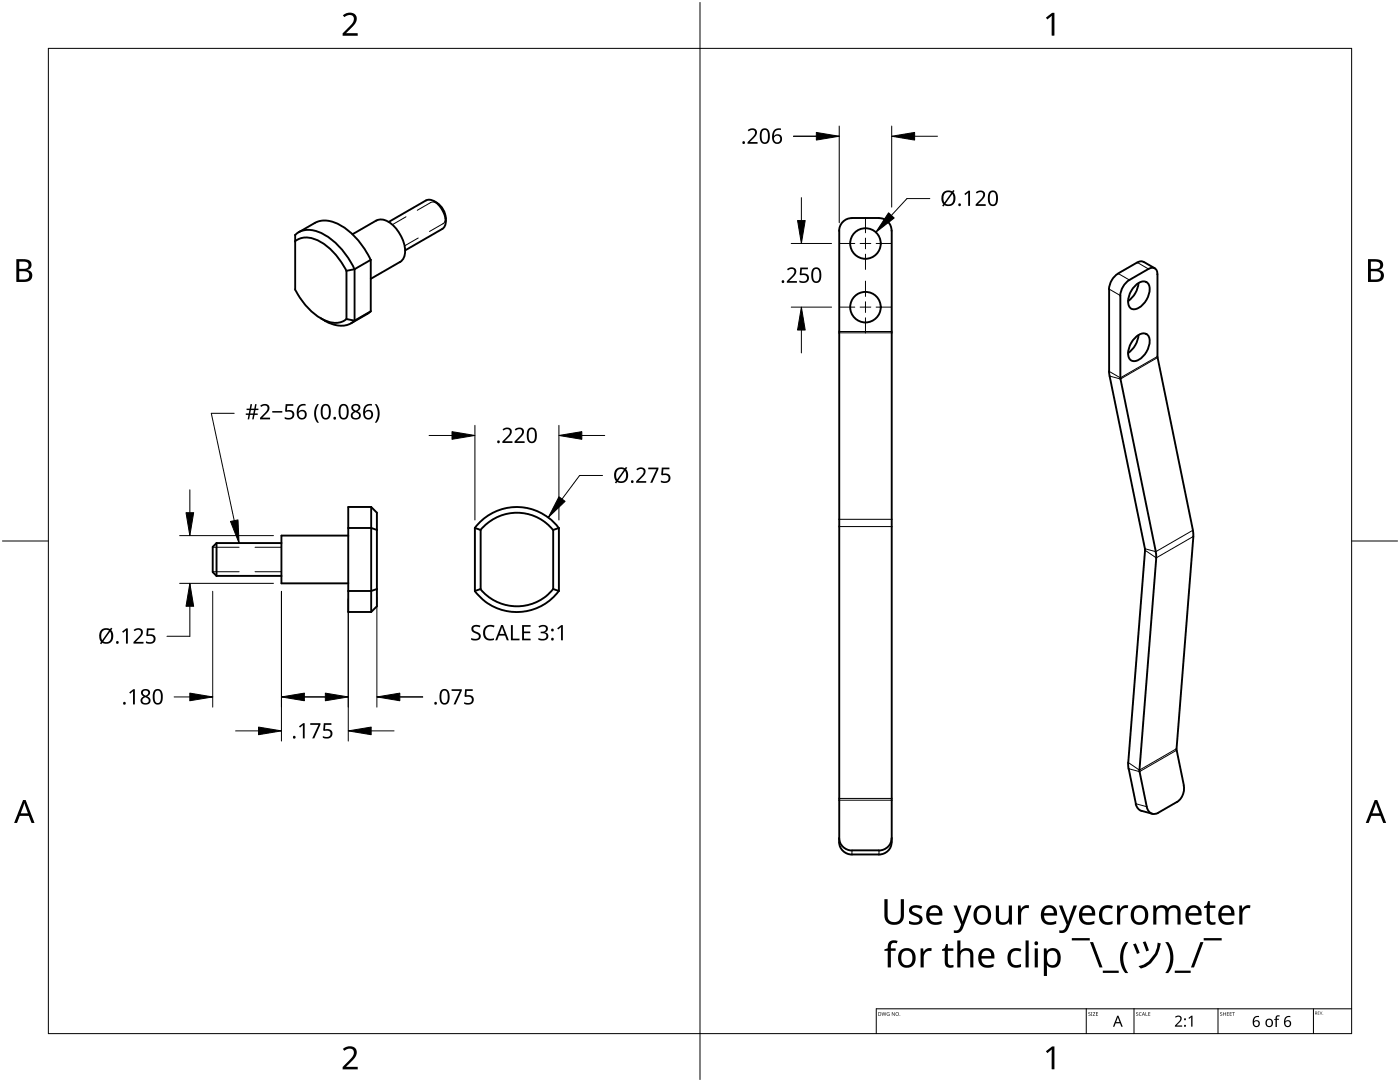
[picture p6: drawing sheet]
<svg xmlns="http://www.w3.org/2000/svg" width="279mm" height="216mm" viewBox="0 0 279 216" stroke-linecap="round" stroke-linejoin="round" font-family="sans-serif">
<g fill="none" stroke="#000" stroke-width=".38">
<path d="M58.9 48.1a4 4 0 0 1 4.7-.1 13.8 13.8 0 0 1 5.5 6.1M58.9 46.9a4.1 4.1 0 0 1 5-.5 15.2 15.2 0 0 1 6.8 7.3M58.9 57.8a13.5 13.5 0 0 0 6.5 6.4 3.6 3.6 0 0 0 3.7-.5M58.9 46.9v10.9M59.6 46.4l3.2-1.9a5.2 5.2 0 0 1 5.3 .5 16.1 16.1 0 0 1 5.9 6.9M70.8 53.7v10.3M70.8 53.7l3.2-1.8v10.2l-3.2 1.9M70.8 53.7l-1.7 .3v9.7M75.1 44a3.1 3.1 0 0 1 3.6 1.3 6.4 6.4 0 0 1 1.9 6.1l-.8 .9M75.1 44l-4.7 2.7M77.6 44.3l7.4-4.3a2.45 2.45 0 0 1 2.9 1.3 3.9 3.9 0 0 1 .7 4.1l-.3 .3M79.9 52.2l-5.9 3.4"/>
<path d="M86.7 40.2l.5 .3M87.2 40.5a4.1 4.1 0 0 1 1.8 3.7M88.3 45.7l-7.4 4.3M175.4 43.5a2.48 2.48 0 0 1 2.5 2.6M175.4 43.5h-5.4a2.51 2.51 0 0 0-2.5 2.5v122.1a2.54 2.54 0 0 0 2.5 2.4M178 46v122M223.1 54.6a4 4 0 0 0-1.8 3.1v16.4M223.6 59v16.4l7.1 34.7M226.6 57a1.69 1.69 0 0 1 2.5-.4 3.9 3.9 0 0 1-1.6 4.7 1.39 1.39 0 0 1-1.7 .3 1.39 1.39 0 0 1-.6-1.7 4.8 4.8 0 0 1 1.4-2.9zM227.2 56.5a4.9 4.9 0 0 1-2.1 3.6M228.2 52.3a1.11 1.11 0 0 0-1.3 .1l-3.8 2.2M228.2 52.2l2.3 1.3"/>
<path d="M231 54.7a1.08 1.08 0 0 0-.5-1.1 1.08 1.08 0 0 0-1.3 .1l-3.8 2.2a4.2 4.2 0 0 0-1.8 3.1M231 54.7v16.4M64 63.5l.8 .5M64.8 64a5.2 5.2 0 0 0 5.5 .4l.4-.4M69.1 63.7l1.7 .3M73.3 62.6l-3.2 1.9M74 62.1l-.7 .6M221.3 74.1l7.2 35.4M226.6 67.3a1.58 1.58 0 0 1 2.7 0 4.3 4.3 0 0 1-2.7 4.7 1.35 1.35 0 0 1-1.4-1.8 4.9 4.9 0 0 1 1.4-2.9zM227.2 66.9a4.9 4.9 0 0 1-2.1 3.5M231 71.1v.3M231 71.3l7.1 34.5"/>
<path d="M43.2 108.4v6.5M43.2 108.4l-.7 .7v5.1l.7 .7M43.2 114.9h13M56.2 108.4h-13M69.5 105.4h4.6l1.1 .3M69.5 106.9h-13.3v9.5h13.3M74.1 101.2l1.1 1.1v18.7l-1.1 1.1M74.1 101.2v20.9M74.1 101.2h-4.6v20.9h4.6M75.2 117.5l-1.1 .4h-4.6M94.7 117.9a10.5 10.5 0 0 0 16.8 0M94.7 105.4a10.5 10.5 0 0 1 16.8 0"/>
<path d="M94.8 105.4l1.1 .3v11.8l-1.1 .4zM95.9 117.6a9.3 9.3 0 0 0 14.5 0M95.9 105.7a9.4 9.4 0 0 1 14.5 0M110.4 105.7l1.1-.3v12.5l-1.1-.4zM228.5 109.5l-3.3 42.7M230.6 110.1l.1 1.2M230.8 111.3l-3.4 42.4M238 105.8l.1 1.3M238.2 107l-3.4 42.7M225.1 152.2l.1 1.2M225.3 153.4l1.5 7.4a1.65 1.65 0 0 0 1 1l2.2 .6M227.4 153.7v.3"/>
<path d="M227.4 154l1.5 7M234.8 149.7l1.5 7M234.9 160l-3.8 2.2a1.47 1.47 0 0 1-2.2-1.2M236.2 156.7a3.2 3.2 0 0 1-1.3 3.3M167.5 167.3a2.56 2.56 0 0 0 2.5 2.4M175.4 169.7h-5.4M175.4 170.5h-5.4M177.9 167.3a2.49 2.49 0 0 1-2.5 2.4M177.9 168.1a2.47 2.47 0 0 1-2.5 2.4"/>
<circle cx="172.7" cy="48.6" r="3"/>
<circle cx="172.7" cy="61.3" r="3"/>
</g>
<path d="M81 43.3l-2.7 1.5M83.5 47.5l-2.7 1.6M86 40.4l-2.7 1.6M88.4 44.6l-2.7 1.6M42.5 114.1h5.2M47.7 109.2h-5.2M50.9 114.1h5.3M56.2 109.2h-5.3" fill="none" stroke="#000" stroke-width=".2"/>
<g fill="none" stroke="#000" stroke-width=".2">
<path d="M221.3 57.7l2.3 1.3M223.1 54.6l2.3 1.3M227 52.4l2.2 1.3M167.5 66.4h10.5M167.5 66.1h10.5M231 71.1l-7.4 4.3-2.3-1.3M231 71.3l-7.4 4.3-2.2-.6M167.5 105.1h10.5M178 103.6h-10.5M238.1 105.8l-7.4 4.3-2.2-.6M238.2 107l-7.4 4.3-2.3-1.5M167.5 159.3h10.5"/>
<path d="M167.5 159.7h10.5M234.8 149.4l-7.4 4.3-2.2-1.5M234.8 149.7l-7.4 4.3-2.1-.6M170 169.7v.8M175.4 169.7v.8M226.7 160.4l2.2 .6"/>
</g>
<path d="M85.9 40.4a2.09 2.09 0 0 1 2.5 1.4 2.13 2.13 0 0 1 0 2.9" fill="none" stroke="#000" stroke-width=".2"/>
<path d="M9.7 9.7h260v196.5h-260z" fill="none" stroke="#000" stroke-width=".2"/>
<path d="M139.7 .5v9.2M.5 108h9.2M269.7 108h9.2M139.7 206.2v9.2" fill="none" stroke="#000" stroke-width=".2"/>
<g fill="#000">
<path d="M68.4 3.1a1.64 1.64 0 0 1 2.8 .4 2.52 2.52 0 0 1-1.2 2.2l-.9 .9h2.3v.5h-3v-.4l1.2-1.2a1.95 1.95 0 0 0 .9-2.2 1.23 1.23 0 0 0-1.8 .1zM208.7 3.5l1.3-.9h.4v4.5h-.5v-4l-.9 .8zM68.4 209.3a1.64 1.64 0 0 1 2.8 .4 2.52 2.52 0 0 1-1.2 2.2l-.9 1h2.3v.5h-3v-.5l1.2-1.2a1.95 1.95 0 0 0 .9-2.1 1.23 1.23 0 0 0-1.8 .1zM208.7 209.8l1.3-1h.4v4.6h-.5v-4l-.9 .7z"/>
<path d="M3.3 51.7h1.3a1.28 1.28 0 0 1 1.7 1.3 1.04 1.04 0 0 1-.9 .9 1.23 1.23 0 0 1 1 1.5 1.23 1.23 0 0 1-1.5 .9h-1.6zM3.8 54.1v1.7h1a.86 .86 0 0 0 1-.9 .86 .86 0 0 0-1.1-.8zM3.8 52.2v1.4h.9a.78 .78 0 0 0 1-.7 .78 .78 0 0 0-1.1-.7z"/>
<path d="M273 51.7h1.3a1.28 1.28 0 0 1 1.7 1.3 1.04 1.04 0 0 1-.8 .9 1.23 1.23 0 0 1 1 1.5 1.23 1.23 0 0 1-1.6 .9h-1.6zM273.6 54.1v1.7h.9a.86 .86 0 0 0 1.1-.9 .86 .86 0 0 0-1.1-.8zM273.6 52.2v1.4h.8a.78 .78 0 0 0 1-.7 .78 .78 0 0 0-1.1-.7z"/>
<path d="M4.6 159.6h.5l1.8 4.6h-.6l-.6-1.4h-1.8l-.5 1.4h-.6zM4.8 160.2l-.7 2.1h1.5z"/>
<path d="M274.3 159.6h.6l1.7 4.6h-.6l-.5-1.4h-1.8l-.6 1.4h-.5zM274.6 160.2l-.7 2.1h1.4z"/>
</g>
<path d="M216.8 201.3v4.9M226.3 201.3v4.9M243.1 201.3v4.9M262.1 201.3v4.9M269.7 201.3h-94.8v4.9" fill="none" stroke="#000" stroke-width=".2"/>
<g fill="#000">
<path d="M175.9 202l.3 .6 .2-.6 .2 .6 .3-.6-.2 .7-.3-.6-.3 .6zM177 202.1l.5-.1-.3 .1-.2 .2 .3 .3h.2v-.2l-.2-.1h.2v.4l-.5-.1zM178 202l.5 .6 .1-.6v.7l-.5-.6-.1 .6zM217.2 202h.3l.1 .1a.18 .18 0 0 0-.2 0 .18 .18 0 0 0-.1 .2 .18 .18 0 0 0 .3 0 .23 .23 0 0 1-.1 .4 .23 .23 0 0 1-.3-.1 .18 .18 0 0 0 .3 .1 .18 .18 0 0 0 0-.3l-.3-.2zM217.7 202h.3v.7h-.3zM218.1 202h.5l-.4 .6 .4 .1h-.5l.4-.7zM218.7 202h.4h-.3v.3h.3l-.3 .1v.2l.3 .1h-.4zM226.8 202h.2l.1 .1a.18 .18 0 0 0-.2 0 .18 .18 0 0 0 0 .2 .18 .18 0 0 0 .2 0 .23 .23 0 0 1 0 .4 .23 .23 0 0 1-.4-.1 .18 .18 0 0 0 .3 .1 .18 .18 0 0 0 0-.3l-.2-.2zM227.4 202.1l.2-.1 .2 .1a.29 .29 0 0 0-.4 .2 .29 .29 0 0 0 .4 .3l-.1 .1-.3-.1zM228.6 202l.1 .6 .3 .1h-.4zM229.2 202h.4h-.3v.3h.2l-.2 .1v.2l.3 .1h-.4zM234.5 202.9a.76 .76 0 0 1 1.2 0 .76 .76 0 0 1-.3 1.1l-.6 .6h1.1v.3h-1.4v-.3l.8-.8a.52 .52 0 0 0 .2-.8 .52 .52 0 0 0-.9 .1z"/>
<path d="M237.2 203.1l.6-.4h.2v2.2h-.3v-1.9l-.4 .3zM243.5 202h.3l.1 .1a.18 .18 0 0 0-.3 0 .18 .18 0 0 0 0 .2 .18 .18 0 0 0 .3 0 .23 .23 0 0 1-.1 .4 .23 .23 0 0 1-.3-.1 .18 .18 0 0 0 .2 .1 .18 .18 0 0 0 .1-.3l-.3-.2zM244.1 202l.1 .3h.4v-.3v.7v-.3h-.4l-.1 .3zM244.8 202h.5h-.4v.3h.3l-.3 .1v.2l.4 .1h-.5zM245.4 202h.4h-.3v.3h.3l-.3 .1v.2l.3 .1h-.4zM245.9 202h.5h-.2v.7l-.1-.7zM254.7 202.7l.3-.1h.4l-.1 .3-.3-.1-.2 .2v.3h.4v.2h-.4v1.4h-.2v-1.4h-.3v-.1l.3-.1zM263 201.8h.3l-.2 .1v.2h.2l-.2 .1v.2l.2 .1h-.3zM263.4 201.8l.2 .6 .3-.6-.2 .7z"/>
<path d="M175.3 202l.5 .1 .1 .3-.2 .2-.4 .1zM175.4 202v.6h.2l.1-.4z"/>
<path d="M178.7 202.3a.37 .37 0 0 1 .7 0 .37 .37 0 0 1-.7 0zM178.8 202.3a.3 .3 0 0 0 .6 0 .3 .3 0 0 0-.6 0z"/>
<path d="M223 202.7h.2l.9 2.2h-.3l-.3-.7h-.8l-.3 .7h-.3zM223.1 203l-.4 .9h.7z"/>
<path d="M228.2 202l.3 .7-.2-.2h-.2l-.2 .2zM228.2 202.1l-.1 .3h.2z"/>
<path d="M250.3 203l.7-.3h.3v.3a.74 .74 0 0 0-1 .8 .69 .69 0 0 1 1 .1 .69 .69 0 0 1-.3 1.1 .69 .69 0 0 1-.9-.5l-.1-.9zM250.2 204.3a.5 .5 0 0 0 1 0 .5 .5 0 0 0-1 0z"/>
<path d="M252.7 203.5a.77 .77 0 0 1 .9-.2 .77 .77 0 0 1 .5 .8 .81 .81 0 0 1-1.1 .8 .81 .81 0 0 1-.3-1.3zM253 203.6l-.2 .5a.52 .52 0 0 0 .6 .6 .52 .52 0 0 0 .4-.7 .48 .48 0 0 0-.3-.5 .48 .48 0 0 0-.5 .1z"/>
<path d="M256.6 203l.6-.3h.3v.3a.74 .74 0 0 0-1 .8 .69 .69 0 0 1 1.1 .1 .69 .69 0 0 1-.3 1.1 .69 .69 0 0 1-1-.5v-.9zM256.5 204.3a.5 .5 0 0 0 1 0 .5 .5 0 0 0-1 0z"/>
<path d="M262.5 201.8h.1a.17 .17 0 0 1 .2 .2 .17 .17 0 0 1-.1 .2l.2 .3-.4-.3v.3zM262.5 201.9v.2h.2v-.2z"/>
<circle cx="179.6" cy="202.6" r=".07"/>
<circle cx="236.5" cy="204.7" r=".2"/>
<circle cx="236.5" cy="203.4" r=".2"/>
<circle cx="264" cy="202.4" r=".06"/>
</g>
<g fill="#000">
<path d="M149.2 26a1.01 1.01 0 0 1 1.2-.4 1.01 1.01 0 0 1 .7 1l-.3 .6-1.1 1.1h1.5v.4h-2v-.3l1.1-1.1a.72 .72 0 0 0 .4-.7 .72 .72 0 0 0-.4-.7l-.9 .3zM157.1 53.7a1.01 1.01 0 0 1 1.1-.4 1.01 1.01 0 0 1 .7 1l-.3 .6-1.1 1.2h1.5v.3h-2v-.3l1.1-1.1a.72 .72 0 0 0 .5-.7 .72 .72 0 0 0-.5-.6l-.8 .3zM159.7 53.4h1.5v.3h-1.2v.9a1.02 1.02 0 0 1 1.5 .8 1.02 1.02 0 0 1-1.4 1.1l-.6-.2v-.4a.88 .88 0 0 0 1 .3 .88 .88 0 0 0 .6-.9 .85 .85 0 0 0-1.3-.4l-.2-.1zM192.5 38.7l.8-.7h.3v3.1h-.4v-2.7l-.5 .5zM194.7 38.4a1.01 1.01 0 0 1 1.2-.4 1.01 1.01 0 0 1 .7 1l-.3 .6-1.1 1.1h1.5v.4h-2v-.3l1.1-1.1a.72 .72 0 0 0 .4-.7 .72 .72 0 0 0-.4-.7l-.9 .3zM51.9 81a1.01 1.01 0 0 1 1.2-.4 1.01 1.01 0 0 1 .7 1l-.3 .6-1.1 1.1h1.5v.4h-2v-.3l1.1-1.1a.72 .72 0 0 0 .4-.7 .72 .72 0 0 0-.4-.7l-.9 .3zM57 80.6h1.5v.4h-1.2v.9a1.02 1.02 0 0 1 1.5 .8 1.02 1.02 0 0 1-1.4 1l-.6-.1v-.4a.88 .88 0 0 0 1 .2 .88 .88 0 0 0 .5-.8 .85 .85 0 0 0-1.2-.4l-.2-.1zM63.3 80.6h.4a3.2 3.2 0 0 0 0 3.8 .85 .85 0 0 1-.8-.9l-.2-1a2.87 2.87 0 0 1 .6-1.9zM74.8 80.6a.86 .86 0 0 1 .8 .9 3 3 0 0 1-.5 2.9h-.3a3.2 3.2 0 0 0 0-3.8zM100.3 85.7a1.01 1.01 0 0 1 1.2-.4 1.01 1.01 0 0 1 .6 1l-.2 .6-1.2 1.1h1.6v.4h-2v-.3l1.1-1.1a.72 .72 0 0 0 .4-.7 .72 .72 0 0 0-.5-.7l-.8 .3zM102.7 85.7a1.01 1.01 0 0 1 1.2-.4 1.01 1.01 0 0 1 .7 1l-.3 .6-1.1 1.1h1.5v.4h-2v-.3l1.1-1.1a.72 .72 0 0 0 .4-.7 .72 .72 0 0 0-.4-.7l-.9 .3zM127 93.6a1.01 1.01 0 0 1 1.2-.4 1.01 1.01 0 0 1 .6 1.1l-.2 .5-1.2 1.2h1.6v.3h-2v-.3l1.1-1.1a.72 .72 0 0 0 .4-.7 .72 .72 0 0 0-.5-.6l-.8 .3z"/>
<path d="M129.4 93.3h2v.3l-1.2 2.7h-.4l1.2-2.7h-1.6zM132.1 93.3h1.5v.3h-1.2l-.1 .9a1.02 1.02 0 0 1 1.5 .9 1.02 1.02 0 0 1-1.4 1l-.5-.2v-.3a.88 .88 0 0 0 1 .2 .88 .88 0 0 0 .5-.8 .85 .85 0 0 0-1.3-.5l-.1-.1zM24.4 126l.8-.6h.3v3h-.4l.1-2.6-.6 .5zM26.7 125.7a1.01 1.01 0 0 1 1.1-.4 1.01 1.01 0 0 1 .7 1l-.3 .6-1.1 1.2h1.5v.3h-2v-.3l1.1-1.1a.72 .72 0 0 0 .5-.7 .72 .72 0 0 0-.5-.6l-.8 .3zM29.3 125.4h1.5v.3h-1.2v.9h.4a.99 .99 0 0 1 1 1.1 .99 .99 0 0 1-1.3 .8l-.6-.2v-.4a.88 .88 0 0 0 1 .3 .88 .88 0 0 0 .6-.9 .85 .85 0 0 0-1.3-.4l-.2-.1zM92.8 137.5h1.5v.4h-1.2v.8a1.02 1.02 0 0 1 1.5 .9 1.02 1.02 0 0 1-1.4 1l-.6-.2v-.3a.88 .88 0 0 0 1 .2 .88 .88 0 0 0 .6-.8 .85 .85 0 0 0-1.3-.4l-.2-.1zM94.2 125a1.43 1.43 0 0 1 1.7-.1l-.1 .3-.2-.1a.64 .64 0 0 0-.7-.1 .64 .64 0 0 0-.4 .6l.2 .3 .6 .2a.85 .85 0 0 1 .6 .9 1.24 1.24 0 0 1-1.9 .7v-.4a1.08 1.08 0 0 0 1.6-.2 1.08 1.08 0 0 0-1.1-.9 .8 .8 0 0 1-.3-1.2zM96.8 125.1a1.7 1.7 0 0 1 1.9-.2l-.1 .3a1.19 1.19 0 0 0-1.5 .1 1.19 1.19 0 0 0-.2 1.5 1.15 1.15 0 0 0 1.7 .6v.3a1.56 1.56 0 0 1-1.9-.4 1.56 1.56 0 0 1-.1-1.9zM102 124.7h.3v2.7h1.4v.4h-1.7zM104.2 124.7h1.7v.4h-1.3v.9h1.2v.3h-1.2v1.1h1.3v.4h-1.7zM107.5 125a1.06 1.06 0 0 1 1.1-.3 1.06 1.06 0 0 1 .7 .9l-.2 .4-.4 .2a.82 .82 0 0 1 .8 .9 .82 .82 0 0 1-1 .7l-1.1-.2v-.3a1.08 1.08 0 0 0 1.6-.3 .62 .62 0 0 0-.8-.6h-.3v-.4a.7 .7 0 0 0 .8 0 .7 .7 0 0 0 .2-.7 .89 .89 0 0 0-1.3 0zM111.2 125.4l.8-.7h.3v3.1h-.3v-2.7l-.6 .5z"/>
<path d="M25.8 138.2l.8-.7h.3v3.1h-.4l.1-2.7-.6 .5zM59.7 144.9l.8-.6h.3v3h-.4l.1-2.6-.6 .5zM61.9 144.3h2.1v.3l-1.3 2.7h-.4l1.3-2.7h-1.7zM64.6 144.3h1.5v.3h-1.2v.9h.4a.99 .99 0 0 1 1 1.1 .99 .99 0 0 1-1.3 .8l-.6-.2v-.3a.88 .88 0 0 0 1 .2 .88 .88 0 0 0 .6-.8 .85 .85 0 0 0-1.3-.4l-.2-.2zM90.1 137.5h2.1v.3l-1.3 2.8h-.4l1.3-2.7h-1.7zM176.5 179.4h.6v3.3a1.31 1.31 0 0 0 1.4 1.3 1.31 1.31 0 0 0 1.3-1.3v-3.3h.6v3.3a1.95 1.95 0 0 1-2 1.8 1.95 1.95 0 0 1-1.9-1.8zM177.5 188l.6-.4 .7 .1h.3l-.1 .5a.8 .8 0 0 0-1 .1 .8 .8 0 0 0-.2 .9h.9v.5h-.9v3.3h-.6v-3.3h-.7v-.3l.7-.2v-.8zM181.6 181a2.23 2.23 0 0 1 2.4-.1l-.2 .5a1.38 1.38 0 0 0-1.8 .1 .67 .67 0 0 0 .7 .7 1.4 1.4 0 0 1 1.3 1.7 2.13 2.13 0 0 1-2.6 .4v-.6a1.5 1.5 0 0 0 2.1-.1 .85 .85 0 0 0-.9-.9 1.13 1.13 0 0 1-1-1.7zM183.7 189.2h.5l.1 .7a1.34 1.34 0 0 1 1.2-.7h.4v.6a1.17 1.17 0 0 0-1.6 1.2v2h-.6zM188.8 188.4h.4v.8h1.1v.5h-1.1v2.2a.58 .58 0 0 0 .6 .7l.5-.1v.5a1.16 1.16 0 0 1-1.8-1.1v-2.2h-.5v-.3l.5-.2zM190.3 180.7h.7l1.1 3.2 1.1-3.2h.7l-1.6 4.3a1.45 1.45 0 0 1-1.9 1.1v-.5a.94 .94 0 0 0 1.2-.6l.2-.5zM191 187.7h.7v2.1a1.44 1.44 0 0 1 1.4-.6 1.44 1.44 0 0 1 1.1 1l.1 2.8h-.7v-2.4a.98 .98 0 0 0-1-.9 .98 .98 0 0 0-.9 1v2.3h-.7z"/>
<path d="M198.7 180.7h.7v2.4a.98 .98 0 0 0 1 1 .98 .98 0 0 0 .9-1.1v-2.3h.7v3.8h-.6l-.1-.5a1.52 1.52 0 0 1-2.5-.2zM201.5 189.7a2.04 2.04 0 0 1 2.3-.3l-.2 .5a1.3 1.3 0 0 0-1.5 .1 1.3 1.3 0 0 0-.4 1.5 1.24 1.24 0 0 0 .8 1.1 1.24 1.24 0 0 0 1.3-.2v.5l-1 .2a1.78 1.78 0 0 1-1.7-2.4zM203.2 180.7h.5l.1 .7a1.36 1.36 0 0 1 1.6-.7l-.1 .5a1.17 1.17 0 0 0-1.5 1.2v2.1h-.6zM204.7 187.7h.6v5.3h-.6zM206.5 189.2h.6v3.8h-.6zM211.3 180.7h.7l1.1 3.2 1.2-3.2h.6l-1.6 4.3a1.45 1.45 0 0 1-1.9 1.1v-.5a.94 .94 0 0 0 1.3-.6l.2-.5zM213.9 187.2h3.6v.5h-3.6zM217.5 188h.6l1.9 5h-.6zM219.8 181.1a2.04 2.04 0 0 1 2.3-.3l-.2 .5a1.3 1.3 0 0 0-1.5 .1 1.3 1.3 0 0 0-.4 1.5 1.24 1.24 0 0 0 .7 1.1 1.24 1.24 0 0 0 1.3-.2v.5l-.9 .2a1.78 1.78 0 0 1-1.7-2.4zM220.1 193.7h3.2v.4h-3.2zM224.6 188h.6a5.3 5.3 0 0 0 0 6.2h-.6a5.1 5.1 0 0 1 0-6.2zM222.9 180.7h.5l.1 .7a1.36 1.36 0 0 1 1.7-.7l-.1 .5a1.17 1.17 0 0 0-1.5 1.2v2.1h-.7z"/>
<path d="M226.1 188.4l.6-.2 .7 2-.5 .1zM228.1 188l.5-.2 .7 1.9-.6 .1zM231 188.1l.7 .2a7 7 0 0 1-3 4.6l-1 .4-.5-.5 1-.3a5.8 5.8 0 0 0 2.8-4.4zM232.5 188h.6a4.8 4.8 0 0 1 1.1 3.1 4.6 4.6 0 0 1-1.1 3.1h-.5a5.3 5.3 0 0 0-.1-6.2zM230.2 180.7h.5v.5a1.44 1.44 0 0 1 2.4 0 1.35 1.35 0 0 1 1.5-.5 1.35 1.35 0 0 1 1 1.3v2.5h-.6v-2.5a.93 .93 0 0 0-1.1-.9 .93 .93 0 0 0-.7 1.3v2.1h-.6v-2.5a.9 .9 0 0 0-1-.9 .9 .9 0 0 0-.8 1.1v2.3h-.6zM234.4 193.7h3.2v.4h-3.2zM239.6 188h.6l-1.9 5h-.6zM241.1 179.8h.4v.9h1v.5h-1v2.2a.58 .58 0 0 0 .5 .6h.6v.4a1.16 1.16 0 0 1-1.8-1v-2.2h-.5v-.3l.5-.3zM240.2 187.2h3.6v.5h-3.6zM247.3 180.7h.5l.1 .7a1.36 1.36 0 0 1 1.6-.7v.5a1.17 1.17 0 0 0-1.5 1.2v2.1h-.7z"/>
<path d="M152 25.8a1.05 1.05 0 0 1 1.2 0 1.05 1.05 0 0 1 .4 1.2 1.28 1.28 0 0 1-1.1 1.7 1.37 1.37 0 0 1-.9-1.7l.2-.8zM152.2 26.1a2.23 2.23 0 0 0 .1 2.2 .68 .68 0 0 0 .8-.1 .68 .68 0 0 0 .2-.7 1.17 1.17 0 0 0-.7-1.6z"/>
<path d="M154.5 25.9l.5-.2 .5-.1h.3v.4a1.03 1.03 0 0 0-1.3 1.1 .96 .96 0 0 1 1.5 .1 .96 .96 0 0 1-.5 1.5 1.09 1.09 0 0 1-1.4-1.3l.1-.8zM154.4 27.7a.7 .7 0 0 0 1.4 0 .7 .7 0 0 0-1.4 0z"/>
<path d="M188.2 38.4l.9-.4 .9 .2 .2-.3 .3 .2-.2 .3a1.58 1.58 0 0 1 .2 2 1.58 1.58 0 0 1-1.8 .6l-.2-.1-.2 .3-.3-.2 .3-.3a2.01 2.01 0 0 1-.1-2.3zM190.1 38.7l-1.4 1.9a1.08 1.08 0 0 0 1.3-.1 1.08 1.08 0 0 0 .3-1.2zM188.6 38.6l-.3 .7 .2 1.1 1.3-1.9-.6-.2z"/>
<path d="M197.5 38.2a1.05 1.05 0 0 1 1.3 0 1.05 1.05 0 0 1 .4 1.2v.2a1.18 1.18 0 0 1-1.2 1.5 1.37 1.37 0 0 1-.8-1.7v-.7zM197.8 38.5l-.2 .5v1.1a.6 .6 0 0 0 .6 .7 .6 .6 0 0 0 .5-.7 1.66 1.66 0 0 0-.4-1.8z"/>
<path d="M162.3 53.6a1.05 1.05 0 0 1 1.2-.1 1.05 1.05 0 0 1 .4 1.2 1.28 1.28 0 0 1-1.1 1.8 1.37 1.37 0 0 1-.9-1.8l.1-.8zM162.5 53.8a2.23 2.23 0 0 0 .1 2.3 .68 .68 0 0 0 .8-.2 .68 .68 0 0 0 .1-.7 1.17 1.17 0 0 0-.6-1.5z"/>
<path d="M50 80.6h.3l-.2 .9h.6l.2-.9h.3l-.2 .9h.6v.3h-.6l-.1 .7h.5v.3h-.6l-.2 .9h-.3l.2-.9h-.6l-.2 .9h-.3l.2-.9h-.6v-.3h.6l.2-.7h-.6v-.3h.6zM50.1 81.8l-.2 .7h.7l.1-.7z"/>
<path d="M59.7 80.9l.4-.2 .5-.1h.4v.4a1.03 1.03 0 0 0-1.4 1.1 .95 .95 0 0 1 1.5 0 .95 .95 0 0 1-.3 1.5 1.13 1.13 0 0 1-1.3-.2 1.13 1.13 0 0 1-.3-1.2l.2-.8zM59.6 82.7a.66 .66 0 0 0 1.3 0 .66 .66 0 0 0-1.3 0z"/>
<path d="M64.4 80.8a1.05 1.05 0 0 1 1.2 0 1.05 1.05 0 0 1 .4 1.2 1.28 1.28 0 0 1-1.1 1.7 1.37 1.37 0 0 1-.9-1.7l.1-.8zM64.6 81.1a2.23 2.23 0 0 0 .1 2.2 .68 .68 0 0 0 .8-.1 .68 .68 0 0 0 .1-.7 1.17 1.17 0 0 0-.6-1.6z"/>
<path d="M68 80.8a1.05 1.05 0 0 1 1.2 0 1.05 1.05 0 0 1 .4 1.2 1.28 1.28 0 0 1-1.1 1.7 1.37 1.37 0 0 1-.9-1.7l.1-.8zM68.2 81.1a2.23 2.23 0 0 0 .1 2.2 .68 .68 0 0 0 .7-.1 .68 .68 0 0 0 .2-.7 1.17 1.17 0 0 0-.6-1.6z"/>
<path d="M70.2 80.9a.88 .88 0 0 1 1.2-.3 .88 .88 0 0 1 .4 1.1l-.5 .4a.87 .87 0 0 1 .7 1.1 .87 .87 0 0 1-1.2 .5 .82 .82 0 0 1-.8-.7 .82 .82 0 0 1 .6-.9l-.1-.1a.77 .77 0 0 1-.3-1.1zM70.4 82.9a.6 .6 0 0 0 1.2 0 .6 .6 0 0 0-1.2 0zM70.5 81.4a.5 .5 0 0 0 1 0 .5 .5 0 0 0-1 0z"/>
<path d="M72.9 80.9l.5-.2 .5-.1h.3v.4a1.03 1.03 0 0 0-1.3 1.1 .96 .96 0 0 1 1.5 .1 .96 .96 0 0 1-.5 1.5 1.09 1.09 0 0 1-1.4-1.3v-.8zM72.8 82.7a.7 .7 0 0 0 1.4 0 .7 .7 0 0 0-1.4 0z"/>
<path d="M105.5 85.5a1.05 1.05 0 0 1 1.2 0 1.05 1.05 0 0 1 .4 1.2v.2a1.18 1.18 0 0 1-1.1 1.5 1.37 1.37 0 0 1-.9-1.7l.1-.7zM105.7 85.8l-.2 .5v1.1a.6 .6 0 0 0 .6 .7 .6 .6 0 0 0 .6-.7 1.66 1.66 0 0 0-.4-1.8z"/>
<path d="M122.9 93.7l.9-.4 .9 .1 .2-.2 .3 .1-.2 .3a1.58 1.58 0 0 1 .2 2 1.58 1.58 0 0 1-1.9 .7l-.1-.1-.2 .3-.3-.2 .2-.3a2.01 2.01 0 0 1 0-2.3zM124.7 94l-1.3 1.9a1.08 1.08 0 0 0 1.2-.1 1.08 1.08 0 0 0 .3-1.2zM123.3 93.8l-.3 .7 .2 1.2 1.3-2-.7-.1z"/>
<path d="M20.2 125.7l.8-.4 1 .2 .2-.3 .2 .2-.2 .3 .3 .5 .1 .7a1.42 1.42 0 0 1-.7 1.4 1.42 1.42 0 0 1-1.5 0l-.2 .3-.2-.2 .2-.3a2.01 2.01 0 0 1 0-2.4zM22 126l-1.4 2a1.08 1.08 0 0 0 1.3-.1 1.08 1.08 0 0 0 .3-1.3zM20.5 125.9a1.68 1.68 0 0 0-.1 1.8l1.4-1.9-.7-.1z"/>
<path d="M28.3 137.8a.88 .88 0 0 1 1.1-.3 .88 .88 0 0 1 .4 1.1l-.4 .4a.87 .87 0 0 1 .6 1.1 .87 .87 0 0 1-1.2 .5 .82 .82 0 0 1-.8-.7 .82 .82 0 0 1 .7-.9l-.3-.2a.75 .75 0 0 1-.1-1zM28.4 139.8a.6 .6 0 0 0 1.2 0 .6 .6 0 0 0-1.2 0zM28.6 138.3a.5 .5 0 0 0 1 0 .5 .5 0 0 0-1 0z"/>
<path d="M30.9 137.7a1.05 1.05 0 0 1 1.2 0 1.05 1.05 0 0 1 .4 1.2v.1a1.18 1.18 0 0 1-1.1 1.6 1.37 1.37 0 0 1-.9-1.8l.1-.6zM31.1 138l-.2 .5v1.1a.6 .6 0 0 0 .6 .7 .6 .6 0 0 0 .6-.7 1.66 1.66 0 0 0-.5-1.8z"/>
<path d="M88.1 137.7a1.05 1.05 0 0 1 1.2 0 1.05 1.05 0 0 1 .4 1.2v.1a1.18 1.18 0 0 1-1.1 1.6 1.37 1.37 0 0 1-.9-1.8l.1-.7zM88.3 138l-.2 .5v1.1a.6 .6 0 0 0 .6 .7 .6 .6 0 0 0 .6-.7 1.66 1.66 0 0 0-.4-1.8z"/>
<path d="M100 124.7h.4l1.1 3.1h-.3l-.4-1h-1.2l-.4 1h-.4zM100.2 125.1l-.5 1.4h1z"/>
<path d="M179.7 189.7a1.83 1.83 0 0 1 2.2-.3 1.83 1.83 0 0 1 .8 2.2 1.79 1.79 0 0 1-2.2 1.5 1.79 1.79 0 0 1-1.2-2.4zM180.3 189.9a1.89 1.89 0 0 0 .2 2.6 1.16 1.16 0 0 0 1.2-.2 1.16 1.16 0 0 0 .4-1.2 1.16 1.16 0 0 0-.5-1.2 1.16 1.16 0 0 0-1.3 0z"/>
<path d="M185.3 181.2a1.63 1.63 0 0 1 2-.4 1.63 1.63 0 0 1 .8 1.9h-2.6a1.26 1.26 0 0 0 1.8 1.3l.6-.2v.5a2.03 2.03 0 0 1-2.4-.2 2.03 2.03 0 0 1-.6-2.3zM185.8 181.4l-.3 .8h1.9a.92 .92 0 0 0-.9-1.1z"/>
<path d="M195.7 189.7a1.63 1.63 0 0 1 2-.3 1.63 1.63 0 0 1 .8 1.9h-2.6a1.26 1.26 0 0 0 1.8 1.2l.6-.2v.6l-1.3 .2a1.92 1.92 0 0 1-1.7-2.8zM196.2 190l-.3 .8h1.9a.95 .95 0 0 0-.5-1 .95 .95 0 0 0-1.1 .2z"/>
<path d="M194.7 181.1a1.83 1.83 0 0 1 2.3-.2 1.83 1.83 0 0 1 .8 2.1 1.79 1.79 0 0 1-2.3 1.5 1.79 1.79 0 0 1-1.2-2.4zM195.4 181.3l-.4 .6-.1 .7a1.15 1.15 0 0 0 1.1 1.4 1.15 1.15 0 0 0 1.1-1.4 1.16 1.16 0 0 0-.4-1.3 1.16 1.16 0 0 0-1.3 0z"/>
<path d="M208.2 181.2a1.63 1.63 0 0 1 2-.4 1.63 1.63 0 0 1 .8 1.9h-2.6a1.26 1.26 0 0 0 1.8 1.3l.6-.2v.5l-1.3 .2a1.92 1.92 0 0 1-1.7-2.7zM208.7 181.4l-.3 .8h1.9a.92 .92 0 0 0-.9-1.1z"/>
<path d="M208.3 189.2h.5l.1 .6a1.58 1.58 0 0 1 2-.5 1.58 1.58 0 0 1 .8 1.8 1.65 1.65 0 0 1-1.6 2l-.7-.1-.5-.4v2.1h-.6zM209.2 190a2.37 2.37 0 0 0 .1 2.4 1.12 1.12 0 0 0 1.4 0 1.12 1.12 0 0 0 .3-1.3 1.16 1.16 0 0 0-1-1.4l-.5 .1z"/>
<path d="M215.8 181.2a1.63 1.63 0 0 1 2-.4 1.63 1.63 0 0 1 .8 1.9h-2.6a1.26 1.26 0 0 0 1.8 1.3l.6-.2v.5a2.03 2.03 0 0 1-2.4-.2 2.03 2.03 0 0 1-.6-2.3zM216.3 181.4l-.3 .8h1.9a.92 .92 0 0 0-.9-1.1z"/>
<path d="M226.1 181.1a1.83 1.83 0 0 1 2.3-.2 1.83 1.83 0 0 1 .7 2.1 1.79 1.79 0 0 1-2.2 1.5 1.79 1.79 0 0 1-1.2-2.4zM226.7 181.3l-.3 .6-.1 .7a1.16 1.16 0 0 0 1.1 1.4 1.16 1.16 0 0 0 1.1-1.4 1.16 1.16 0 0 0-.4-1.3 1.16 1.16 0 0 0-1.4 0z"/>
<path d="M237 181.2a1.63 1.63 0 0 1 2-.4 1.63 1.63 0 0 1 .8 1.9h-2.6a1.26 1.26 0 0 0 1.8 1.3l.6-.2v.5l-1.2 .2a1.92 1.92 0 0 1-1.7-2.7zM237.5 181.4l-.3 .8h2a.92 .92 0 0 0-1-1.1z"/>
<path d="M243.6 181.2a1.63 1.63 0 0 1 2-.4 1.63 1.63 0 0 1 .8 1.9h-2.6a1.26 1.26 0 0 0 1.8 1.3l.6-.2v.5a2.03 2.03 0 0 1-2.4-.2 2.03 2.03 0 0 1-.6-2.3zM244.1 181.4l-.3 .8h1.9a.94 .94 0 0 0-.5-1 .94 .94 0 0 0-1.1 .2z"/>
<circle cx="148.4" cy="28.5" r=".27"/>
<circle cx="156.3" cy="56.2" r=".28"/>
<circle cx="191.5" cy="40.9" r=".28"/>
<circle cx="66.8" cy="83.5" r=".27"/>
<circle cx="99.5" cy="88.2" r=".28"/>
<circle cx="126.2" cy="96.1" r=".28"/>
<circle cx="23.4" cy="128.2" r=".28"/>
<circle cx="110.3" cy="127.5" r=".28"/>
<circle cx="110.3" cy="125.7" r=".28"/>
<circle cx="24.8" cy="140.3" r=".28"/>
<circle cx="58.7" cy="147.1" r=".28"/>
<circle cx="86.9" cy="140.3" r=".28"/>
<circle cx="206.8" cy="188.2" r=".38"/>
</g>
<g fill="none" stroke="#000" stroke-width=".2">
<path d="M159.9 39.4v4.6M167.5 27.2h-9.2M167.5 25.2v19.3M178 25.2v16.1M182.5 27.2h4.6M185.6 39.6h-4.6l-3.1 3.4M166 48.6h-8.1M159.9 65.9v4.5M166 61.3h-8.1M37.9 97.7v4.6M90.2 86.9h-4.6M94.8 84.9v18.9"/>
<path d="M111.5 84.9v18.9M116.1 86.9h4.6M120.2 94.9h-4.5l-3.5 4.7M37.9 116.4v10.6h-4.6M42.5 118v23.1M54.6 106.9h-18.7M54.6 116.4h-18.7M56.2 118v29.9M69.5 119.5v28.4M75.2 119.1v22M42.5 139.1h-7.7M60.4 139.1h4.9"/>
<path d="M75.2 139.1h9.2M47 145.8h4.6M78.6 145.8h-4.5"/>
</g>
<g fill="#000" stroke="#000" stroke-width=".2">
<path d="M162.9 26.4l4.6 .8-4.6 .7zM178 27.2l4.5-.8v1.5zM159.2 44h1.5l-.8 4.6zM177.3 42.5l1.2 1-3.7 2.8zM159.9 61.3l.8 4.6h-1.5zM90.2 86.1l4.6 .8-4.6 .8zM111.5 86.9l4.6-.8v1.6zM37.1 102.3h1.5l-.7 4.6zM111.6 99.1l1.2 .9-3.4 3.2zM37.9 116.4l.7 4.6h-1.5zM37.9 138.3l4.6 .8-4.6 .7zM56.2 139.1l4.5-.8v1.5z"/>
<path d="M64.9 138.3l4.6 .8-4.6 .7zM75.2 139.1l4.6-.8v1.5zM51.6 145.1l4.6 .7-4.6 .8zM69.5 145.8l4.6-.7v1.5z"/>
</g>
<path d="M54.3 82.2h2" fill="none" stroke="#000" stroke-width=".3"/>
<path d="M46 104.1l1.5-.4 .2 4.7z" fill="#000" stroke="#000" stroke-width=".2"/>
<path d="M46.7 82.5h-4.5l5.5 25.9" fill="none" stroke="#000" stroke-width=".2"/>
<path d="M139.7 9.7v196.5" fill="none" stroke="#000" stroke-width=".2"/>
<path d="M170.6 48.6h-3.1M171.7 48.6h2.1M172.7 43.4v3M172.7 47.5v2.1M172.7 56.1v3M172.7 50.7v3.1M174.9 48.6h3M170.6 61.3h-3.1M171.7 61.3h2.1M172.7 60.2v2.1M172.7 63.4v3.1M174.9 61.3h3" fill="none" stroke="#000" stroke-width=".2"/>
</svg>
